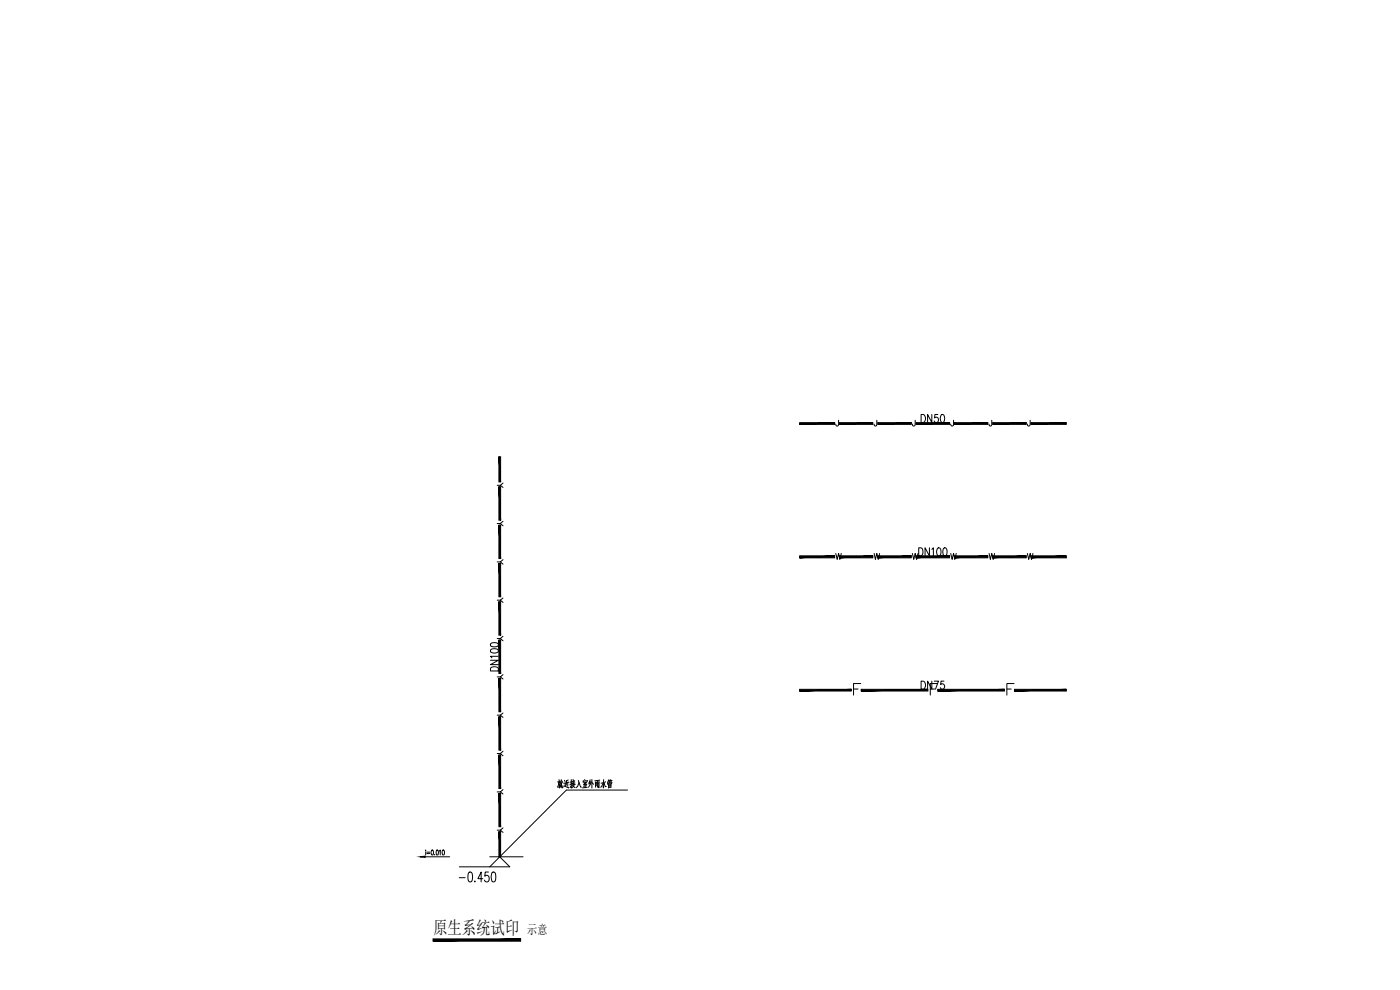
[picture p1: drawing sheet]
<svg xmlns="http://www.w3.org/2000/svg" width="420mm" height="297mm" viewBox="0 0 420 297" stroke-linecap="round" stroke-linejoin="round" font-family="sans-serif">
<defs><g id="words">
<text font-size="5.4" x="130" y="280.1">原生系统试印</text>
<text font-size="3.8" x="158.2" y="280.1">示意</text>
</g></defs>
<g fill="#000" stroke="#000" stroke-width=".3">
<path d="M149.7 137.1l.5 7.5v-7.5zM149.7 137.1l.5 7.5h-.5z"/>
<path d="M149.7 146.1l.5 10v-10zM149.7 146.1l.5 10h-.5z"/>
<path d="M149.7 157.6l.5 10v-10zM149.7 157.6l.5 10h-.5z"/>
<path d="M149.7 169.1l.5 10v-10zM149.7 169.1l.5 10h-.5z"/>
<path d="M149.7 180.6l.5 10v-10zM149.7 180.6l.5 10h-.5z"/>
<path d="M149.7 192.1l.5 10v-10zM149.7 192.1l.5 10h-.5z"/>
<path d="M149.7 203.6l.5 10v-10zM149.7 203.6l.5 10h-.5z"/>
<path d="M149.7 215.1l.5 10v-10zM149.7 215.1l.5 10h-.5z"/>
<path d="M149.7 226.6l.5 10v-10zM149.7 226.6l.5 10h-.5z"/>
<path d="M149.7 238.1l.5 10v-10zM149.7 238.1l.5 10h-.5z"/>
<path d="M149.7 249.6l.5 7.5v-7.5zM149.7 249.6l.5 7.5h-.5z"/>
</g>
<g fill="none" stroke="#000" stroke-width=".3">
<path d="M149.2 145.6h1M149.2 157.1h1M149.7 146.1h.5M149.7 157.6h.5M151 144.9l-.8 .7 .8 .6M151 156.4l-.8 .7 .8 .7M149.2 168.6h1M149.7 169.1h.5M151 167.9l-.8 .7 .8 .7M151 179.4l-.8 .7 .8 .6M147.2 198.1h2.4l-2.4 1.3h2.4M147.3 194.9l.9-.3a1.01 1.01 0 0 1 1.4 .8l-.1 .3-1 .2a1.21 1.21 0 0 1-1.3-.5z"/>
<path d="M147.3 193.1l.9-.3a1.03 1.03 0 0 1 1.4 .7 1.42 1.42 0 0 1-2 .5l-.3-.2zM149.2 180.1h1M149.2 191.6h1M149.6 196.9h-2.4l.4 .5M149.7 180.6h.5M149.7 192.1h.5M151 190.9l-.8 .7 .8 .7M147.3 200.4a1.52 1.52 0 0 1 2.3 .3v.6h-2.4zM149.2 203.1h1M149.2 214.6h1M149.7 203.6h.5M149.7 215.1h.5"/>
<path d="M151 202.4l-.8 .7 .8 .6M151 213.9l-.8 .7 .8 .7M149.2 226.1h1M149.2 237.6h1M149.7 226.6h.5M149.7 238.1h.5M151 225.4l-.8 .7 .8 .7M151 236.9l-.8 .7 .8 .6M149.2 249.1h1M149.7 249.6h.5M149.7 257.1h.5M151 248.4l-.8 .7 .8 .7"/>
</g>
<g fill="none" stroke="#000" stroke-width=".3">
<path d="M126.1 257.1h8.9M127.8 255v.2zM127.8 255.6v.9M128.1 255.7h.9M128.1 256.1h.9M129.5 255.1l.2-.1a.9 .9 0 0 1 0 1.5l-.3-.6zM130.4 256.4l.1 .1M131 255.1l.2-.1a.9 .9 0 0 1 0 1.5l-.3-.2zM131.9 255.3l.2-.3v1.5M132.8 255.1l.2-.1a.9 .9 0 0 1 0 1.5l-.3-.6zM147 257.1h10M137.8 260.1h15.2l-3-3-3 3"/>
<path d="M137.8 263.3h1.8M140.7 261.8l.5-.2a1.44 1.44 0 0 1 .6 1.7l-.3 1.2-.5 .1a1.44 1.44 0 0 1-.6-1.7zM142.5 264.3l-.1 .2h.2M144.9 263.6h-1.5l1-2v3M146.6 261.6h-1l-.1 1.3a.69 .69 0 0 1 1.2 .1l.1 .5a.81 .81 0 0 1-.2 .9 .81 .81 0 0 1-1 .1l-.2-.4M147.7 261.8l.5-.2a1.44 1.44 0 0 1 .6 1.7l-.3 1.2-.5 .1a1.9 1.9 0 0 1-.5-2.4z"/>
</g>
<path d="M126.1 257.1l1.5-.2v.3z" fill="#000" stroke="#000" stroke-width=".3"/>
<g fill="none" stroke="#000" stroke-width=".3">
<path d="M167.6 235.5l-.3 .7M167.6 234.8v.6M167.8 233.9l.1 .4M167.9 235.3v1.1l-.3-.3M168 235.6l.2 .2M168.1 234.8l-.5 .1M168.1 234.7v.5M168.1 235.2l-.5 .1M168.2 234.4l-.9 .2M168.4 233.9l-.4 2.5M168.5 235l.2 1.4h.2v-.6M168.6 234.2l.2 .4"/>
<path d="M168.8 234.8l-.7 .2M169.4 234.1l.2 .4M169.5 235.9l1.3 .4M169.7 234.9l-.2 1h-.3M169.7 234.9l-.5 .1M170 234.8l-.2 1M170 234.2v.6l.7-.1M170.4 234.8v1.1M170.5 234l-.5 .3M171.4 233.9v2.5l-.2-.4M171.6 234.6l-.5 .1M171.6 235l-.6 .5"/>
<path d="M171.9 234.6l.1 .3M172 233.9l.2 .4M172 235l-.1 .8 .7 .5M172.3 235.4l-.2 .6-.5 .4M172.3 234.3l-.1 .7M172.5 234.3l-.8 .2M172.6 234.9l-.9 .2M172.6 235.4l-1 .1M173.6 234.2l.6 2h.3M173.8 234.8l-.5 1.2-.4 .3M175 234.4l1.3-.1-.2 .4M175 234.2v.6"/>
<path d="M175.4 233.9l.2 .2M175.5 234.9l-.3 .5 .8-.1M175.6 235.5v.8M175.7 235l.4 .4M176 234.8l-.8 .1M176 235.8l-.9 .1M176.2 236.2l-1.4 .2M176.8 234.9l.3 .4M177.1 234l-.4 1.2M177.4 234.5l-.8 1.7M177.4 234.6l-.5 .1M177.6 233.9v2.6"/>
<path d="M177.6 234.7l.5 .6M178.7 234.6v1.6M178.9 235l.2 .3M178.9 235.4l.2 .3M179.3 234.2v2M179.5 234.9l.1 .3M179.5 235.4l.1 .2M179.8 234.6l-.1 1.8-.2-.4M179.8 234.6l-1.1 .2M180 234.1l-1.5 .2M181 234.9l-.6 .1M181 234.8l-.7 1.4"/>
<path d="M181.1 233.9v2.5l-.2-.4M181.1 234.8l.6 1.2h.2M181.7 234.5l-.4 .6M182.4 234.8v.6M182.7 235.1v1.4M182.7 234.3l.1 .4M182.8 233.9l-.5 .9M182.9 234.6l.1 .3M183.1 234.2l-.5 .1M183.3 233.9l-.3 .8M183.3 234.3l.1 .3M183.3 235.7v.5h-.6"/>
<path d="M183.3 235.2l-.6 .1M183.3 235.8l-.6 .1M183.4 235.1l-.1 .4-.6 .1M183.6 234.9l-1.2 .1M183.6 234.8l-.1 .3M183.7 234.2l-.5 .1M188.3 237.1h-18.3l-20 20"/>
</g>
<!-- layer: $0$W-TEXT -->
<path d="M130 281.7v.7l26.3-.7zM130 282.4l26.3-.7v.7z" fill="#000" stroke="#000" stroke-width=".3"/>
<g fill="#000" stroke="#000" stroke-width=".3">
<path d="M240 126.8v.5l10.5-.5zM240 127.3l10.5-.5v.5z"/>
<path d="M252 126.8v.5l10-.5zM252 127.3l10-.5v.5z"/>
<path d="M263.5 126.8v.5l10-.5zM263.5 127.3l10-.5v.5z"/>
<path d="M275 126.8v.5l10-.5zM275 127.3l10-.5v.5z"/>
<path d="M286.5 126.8v.5l10-.5zM286.5 127.3l10-.5v.5z"/>
<path d="M298 126.8v.5l10-.5zM298 127.3l10-.5v.5z"/>
<path d="M309.5 126.8v.5l10.5-.5zM309.5 127.3l10.5-.5v.5z"/>
</g>
<g fill="none" stroke="#000" stroke-width=".3">
<path d="M251.7 126.1l-.1 1.6h-.6l-.2-.5M252 126.8v.5M263.1 126.1v1.6l-.5 .1-.3-.6M263.5 126.8v.5M274.7 126.1l-.1 1.6h-.6l-.2-.5M275 126.8v.5M276.4 124.4a1.21 1.21 0 0 1 1.4 1.2 1.21 1.21 0 0 1-1.4 1.2zM279.7 124.4v2.4l-1.3-2.4v2.4M281.5 124.4h-.9l-.1 1a.74 .74 0 0 1 1 .1 .74 .74 0 0 1 0 1 .74 .74 0 0 1-1 .1l-.1-.3M282.5 124.5l.5-.1a1.58 1.58 0 0 1 0 2.4l-.5-.2-.3-.8zM286.2 126.1l-.1 1.6h-.6l-.2-.5M286.5 126.8v.5"/>
<path d="M297.6 126.1v1.6h-.6l-.2-.5M298 126.8v.5M309.2 126.1l-.1 1.6h-.6l-.2-.5M309.5 126.8v.5M320 126.8v.5"/>
</g>
<g fill="#000" stroke="#000" stroke-width=".3">
<path d="M240 166.8v.6l10.5-.6zM240 167.4l10.5-.6v.6z"/>
<path d="M252 166.8v.6l10-.6zM252 167.4l10-.6v.6z"/>
<path d="M263.5 166.8v.6l10-.6zM263.5 167.4l10-.6v.6z"/>
<path d="M275 166.8v.6l10-.6zM275 167.4l10-.6v.6z"/>
<path d="M286.5 166.8v.6l10-.6zM286.5 167.4l10-.6v.6z"/>
<path d="M298 166.8v.6l10-.6zM298 167.4l10-.6v.6z"/>
<path d="M309.5 166.8v.6l10.5-.6zM309.5 167.4l10.5-.6v.6z"/>
</g>
<g fill="none" stroke="#000" stroke-width=".3">
<path d="M250.8 166.1l.4 1.7 .5-1.7 .4 1.7 .4-1.7M252 166.8v.6M262.3 166.1l.4 1.7 .4-1.7 .5 1.7 .4-1.7M263.5 166.8v.6M273.8 166.1l.4 1.7 .5-1.7 .4 1.7 .4-1.7M275 166.8v.6M275.7 164.4a1.3 1.3 0 0 1 1.3 .8 1.3 1.3 0 0 1-.4 1.5l-.9 .1zM278.9 164.4v2.4l-1.3-2.4v2.4M279.7 164.8l.4-.4v2.4M281.4 164.5l.5-.1a1.58 1.58 0 0 1 0 2.4h-.3a1.73 1.73 0 0 1-.2-2.3zM283.2 164.5l.5-.1a1.58 1.58 0 0 1 0 2.4h-.2a1.8 1.8 0 0 1-.3-2.3zM285.3 166.1l.4 1.7 .5-1.7 .4 1.7 .4-1.7"/>
<path d="M286.5 166.8v.6M296.8 166.1l.4 1.7 .4-1.7 .5 1.7 .4-1.7M298 166.8v.6M308.3 166.1l.4 1.7 .5-1.7 .4 1.7 .4-1.7M309.5 166.8v.6M320 166.8v.6"/>
</g>
<g fill="#000" stroke="#000" stroke-width=".3">
<path d="M240 206.8v.5l15.5-.5zM240 207.3l15.5-.5v.5z"/>
<path d="M258.5 206.8v.5l20-.5zM258.5 207.3l20-.5v.5z"/>
<path d="M281.5 206.8v.5l20-.5zM281.5 207.3l20-.5v.5z"/>
<path d="M304.5 206.8v.5l15.5-.5zM304.5 207.3l15.5-.5v.5z"/>
</g>
<g fill="none" stroke="#000" stroke-width=".3">
<path d="M256.2 206.7h1.3M258.3 205.1h-2.1v3.5M258.5 206.8v.5M276.4 204.4a1.21 1.21 0 0 1 1.4 1.2 1.21 1.21 0 0 1-1.4 1.2zM279.2 206.7h1.3M279.7 204.4v2.4l-1.3-2.4v2.4M280.4 204.4h1.2l-.8 2.4M281.3 205.1h-2.1v3.5M281.5 206.8v.5M283.3 204.4h-.9l-.1 1a.73 .73 0 0 1 1 .1 .73 .73 0 0 1 0 1 .73 .73 0 0 1-1 0l-.1-.2M302.2 206.7h1.3M304.3 205.1h-2.1v3.5"/>
<path d="M304.5 206.8v.5M320 206.8v.5"/>
</g>
<use href="#words"/>
</svg>
